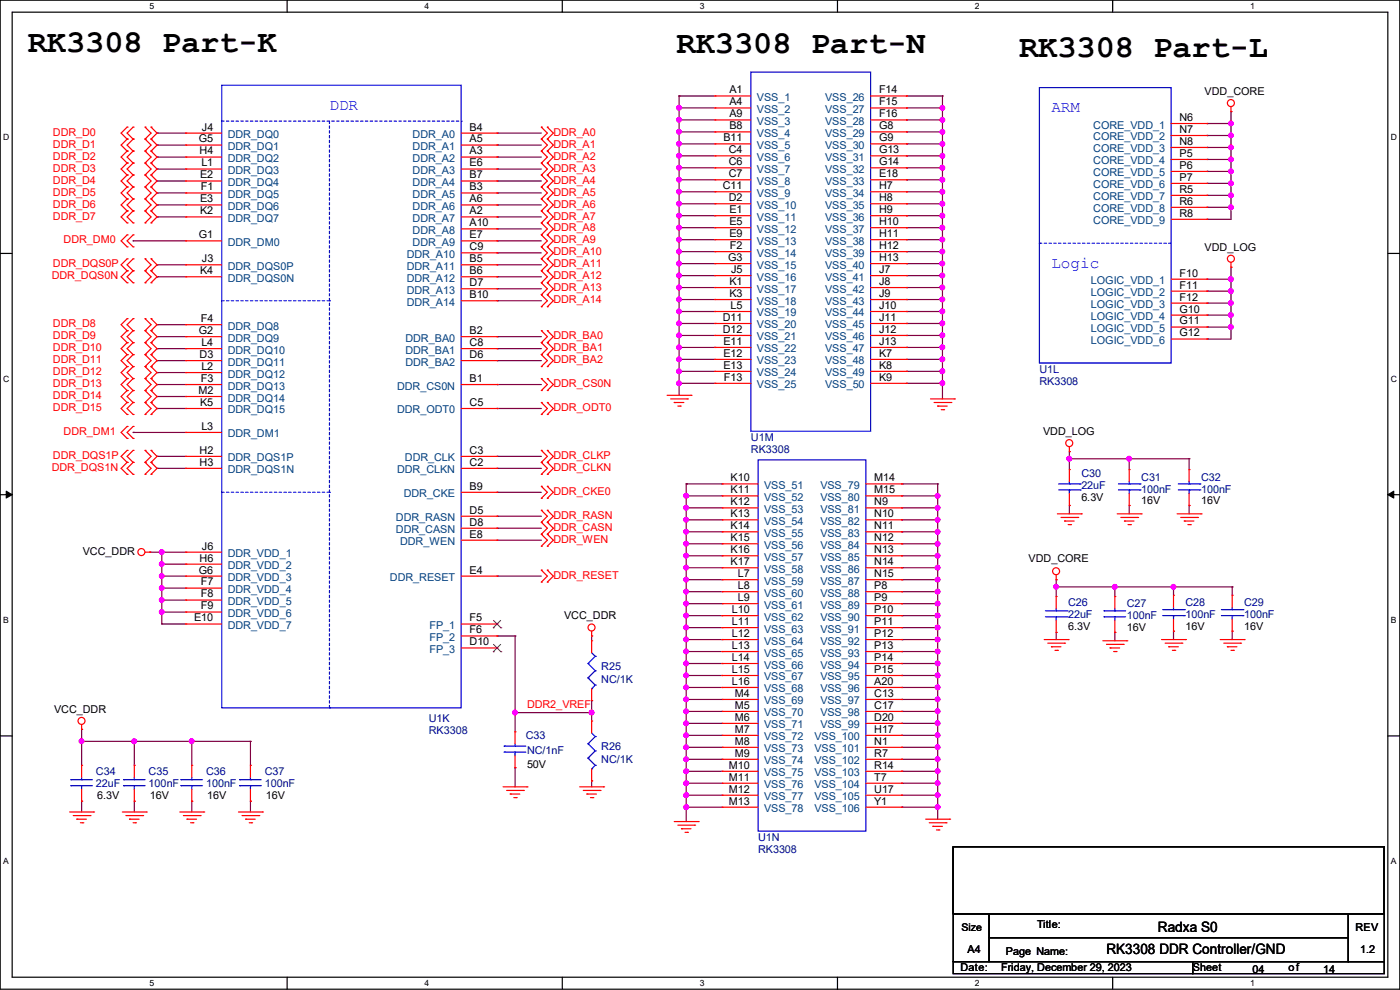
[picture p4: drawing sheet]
<svg xmlns="http://www.w3.org/2000/svg" width="297mm" height="210mm" viewBox="0 0 297 210" stroke-linecap="round" stroke-linejoin="round" font-family="sans-serif">
<defs><g id="words">
<g font-size="6.8">
<text x="5.9" y="11">RK3308 Part-K</text>
<text x="143.6" y="11.3">RK3308 Part-N</text>
<text x="216.2" y="12">RK3308 Part-L</text>
</g>
<g font-size="3.4" fill="#00f">
<text x="69.9" y="23.3">DDR</text>
<text x="223.1" y="23.8">ARM</text>
<text x="223.1" y="56.8">Logic</text>
</g>
<g font-size="3">
<text x="245.7" y="197.6">Radxa S0</text>
<text x="234.7" y="202.4">RK3308 DDR Controller/GND</text>
</g>
<g font-size="2.3">
<text x="154.7" y="19.8">A1</text>
<text x="154.7" y="22.4">A4</text>
<text x="186.5" y="19.8">F14</text>
<text x="186.5" y="22.4">F15</text>
<text x="255.6" y="20.2">VDD_CORE</text>
<text x="42.8" y="27.7">J4</text>
<text x="99.6" y="27.7">B4</text>
<text x="153.5" y="30">B11</text>
<text x="154.7" y="24.9">A9</text>
<text x="154.7" y="27.4">B8</text>
<text x="186.5" y="24.9">F16</text>
<text x="186.5" y="27.4">G8</text>
<text x="186.5" y="30">G9</text>
<text x="250.2" y="25.7">N6</text>
<text x="250.2" y="28.2">N7</text>
<text x="42.2" y="30.2">G5</text>
<text x="42.3" y="32.8">H4</text>
<text x="42.7" y="35.3">L1</text>
<text x="99.6" y="30.2">A5</text>
<text x="99.6" y="32.8">A3</text>
<text x="99.6" y="35.3">E6</text>
<text x="154.6" y="32.5">C4</text>
<text x="154.6" y="35.1">C6</text>
<text x="186.5" y="32.5">G13</text>
<text x="186.5" y="35.1">G14</text>
<text x="250.2" y="30.7">N8</text>
<text x="250.2" y="33.3">P5</text>
<text x="250.2" y="35.8">P6</text>
<text x="42.5" y="37.8">E2</text>
<text x="42.6" y="40.4">F1</text>
<text x="99.6" y="37.8">B7</text>
<text x="99.6" y="40.4">B3</text>
<text x="153.3" y="40.1">C11</text>
<text x="154.6" y="37.6">C7</text>
<text x="186.5" y="37.6">E18</text>
<text x="186.5" y="40.1">H7</text>
<text x="250.2" y="38.4">P7</text>
<text x="250.2" y="40.9">R5</text>
<text x="42.5" y="42.9">E3</text>
<text x="42.5" y="45.5">K2</text>
<text x="99.6" y="42.9">A6</text>
<text x="99.6" y="45.5">A2</text>
<text x="154.6" y="42.7">D2</text>
<text x="154.7" y="45.2">E1</text>
<text x="154.7" y="47.8">E5</text>
<text x="186.5" y="42.7">H8</text>
<text x="186.5" y="45.2">H9</text>
<text x="186.5" y="47.8">H10</text>
<text x="250.2" y="43.4">R6</text>
<text x="250.2" y="46">R8</text>
<text x="42.2" y="50.5">G1</text>
<text x="99.6" y="48">A10</text>
<text x="99.6" y="50.5">E7</text>
<text x="99.6" y="53.1">C9</text>
<text x="154.7" y="50.3">E9</text>
<text x="154.9" y="52.8">F2</text>
<text x="186.5" y="50.3">H11</text>
<text x="186.5" y="52.8">H12</text>
<text x="255.6" y="53.2">VDD_LOG</text>
<text x="42.5" y="58.2">K4</text>
<text x="42.8" y="55.6">J3</text>
<text x="99.6" y="55.6">B5</text>
<text x="99.6" y="58.2">B6</text>
<text x="154.5" y="55.4">G3</text>
<text x="155.1" y="57.9">J5</text>
<text x="186.5" y="55.4">H13</text>
<text x="186.5" y="57.9">J7</text>
<text x="250.2" y="58.7">F10</text>
<text x="99.6" y="60.7">D7</text>
<text x="99.6" y="63.2">B10</text>
<text x="154.7" y="60.5">K1</text>
<text x="154.7" y="63">K3</text>
<text x="155" y="65.5">L5</text>
<text x="186.5" y="60.5">J8</text>
<text x="186.5" y="63">J9</text>
<text x="186.5" y="65.5">J10</text>
<text x="250.2" y="61.2">F11</text>
<text x="250.2" y="63.8">F12</text>
<text x="42.2" y="70.9">G2</text>
<text x="42.6" y="68.3">F4</text>
<text x="99.6" y="70.9">B2</text>
<text x="153.3" y="68.1">D11</text>
<text x="153.3" y="70.6">D12</text>
<text x="186.5" y="68.1">J11</text>
<text x="186.5" y="70.6">J12</text>
<text x="250.2" y="66.3">G10</text>
<text x="250.2" y="68.8">G11</text>
<text x="250.2" y="71.4">G12</text>
<text x="42.3" y="75.9">D3</text>
<text x="42.7" y="73.4">L4</text>
<text x="99.6" y="73.4">C8</text>
<text x="99.6" y="75.9">D6</text>
<text x="153.5" y="73.2">E11</text>
<text x="153.5" y="75.7">E12</text>
<text x="186.5" y="73.2">J13</text>
<text x="186.5" y="75.7">K7</text>
<text x="42.1" y="83.6">M2</text>
<text x="42.6" y="81">F3</text>
<text x="42.7" y="78.5">L2</text>
<text x="99.6" y="81">B1</text>
<text x="153.5" y="78.2">E13</text>
<text x="153.6" y="80.8">F13</text>
<text x="186.5" y="78.2">K8</text>
<text x="186.5" y="80.8">K9</text>
<text x="42.5" y="86.1">K5</text>
<text x="99.6" y="86.1">C5</text>
<text x="42.7" y="91.2">L3</text>
<text x="221.3" y="92.3">VDD_LOG</text>
<text x="42.3" y="96.3">H2</text>
<text x="42.3" y="98.8">H3</text>
<text x="99.6" y="96.3">C3</text>
<text x="99.6" y="98.8">C2</text>
<text x="99.6" y="103.9">B9</text>
<text x="155" y="102.1">K10</text>
<text x="155" y="104.6">K11</text>
<text x="155" y="107.2">K12</text>
<text x="185.5" y="107.2">N9</text>
<text x="185.5" y="102.1">M14</text>
<text x="185.5" y="104.6">M15</text>
<text x="229.4" y="106.3">6.3V</text>
<text x="242.1" y="107">16V</text>
<text x="254.8" y="107">16V</text>
<text x="99.6" y="109">D5</text>
<text x="99.6" y="111.5">D8</text>
<text x="155" y="109.7">K13</text>
<text x="155" y="112.3">K14</text>
<text x="185.5" y="112.3">N11</text>
<text x="185.5" y="109.7">N10</text>
<text x="17.6" y="117.7">VCC_DDR</text>
<text x="42.3" y="119.1">H6</text>
<text x="42.8" y="116.6">J6</text>
<text x="99.6" y="114">E8</text>
<text x="155" y="114.8">K15</text>
<text x="155" y="117.3">K16</text>
<text x="155" y="119.9">K17</text>
<text x="185.5" y="119.9">N14</text>
<text x="185.5" y="117.3">N13</text>
<text x="185.5" y="114.8">N12</text>
<text x="218.2" y="119.2">VDD_CORE</text>
<text x="42.2" y="121.7">G6</text>
<text x="42.6" y="124.2">F7</text>
<text x="99.6" y="121.7">E4</text>
<text x="156.5" y="122.4">L7</text>
<text x="156.5" y="125">L8</text>
<text x="185.5" y="125">P8</text>
<text x="185.5" y="122.4">N15</text>
<text x="41.2" y="131.8">E10</text>
<text x="42.6" y="126.7">F8</text>
<text x="42.6" y="129.3">F9</text>
<text x="99.6" y="131.8">F5</text>
<text x="119.7" y="131.4">VCC_DDR</text>
<text x="155.2" y="130">L10</text>
<text x="156.5" y="127.5">L9</text>
<text x="185.5" y="130">P10</text>
<text x="185.5" y="127.5">P9</text>
<text x="99.6" y="134.4">F6</text>
<text x="99.6" y="136.9">D10</text>
<text x="155.2" y="132.6">L11</text>
<text x="155.2" y="135.1">L12</text>
<text x="155.2" y="137.7">L13</text>
<text x="185.5" y="137.7">P13</text>
<text x="185.5" y="135.1">P12</text>
<text x="185.5" y="132.6">P11</text>
<text x="226.6" y="133.7">6.3V</text>
<text x="239.1" y="133.9">16V</text>
<text x="251.5" y="133.7">16V</text>
<text x="264" y="133.7">16V</text>
<text x="155.2" y="140.2">L14</text>
<text x="155.2" y="142.7">L15</text>
<text x="185.5" y="142.7">P15</text>
<text x="185.5" y="140.2">P14</text>
<text x="155.2" y="145.3">L16</text>
<text x="155.9" y="147.8">M4</text>
<text x="185.5" y="147.8">C13</text>
<text x="185.5" y="145.3">A20</text>
<text x="11.5" y="151.2">VCC_DDR</text>
<text x="155.9" y="150.4">M5</text>
<text x="155.9" y="152.9">M6</text>
<text x="155.9" y="155.4">M7</text>
<text x="185.5" y="155.4">H17</text>
<text x="185.5" y="152.9">D20</text>
<text x="185.5" y="150.4">C17</text>
<text x="155.9" y="158">M8</text>
<text x="155.9" y="160.5">M9</text>
<text x="185.5" y="160.5">R7</text>
<text x="185.5" y="158">N1</text>
<text x="111.8" y="162.9">50V</text>
<text x="154.6" y="163.1">M10</text>
<text x="154.6" y="165.6">M11</text>
<text x="185.5" y="163.1">R14</text>
<text x="185.5" y="165.6">T7</text>
<text x="20.6" y="169.5">6.3V</text>
<text x="31.8" y="169.5">16V</text>
<text x="44" y="169.5">16V</text>
<text x="56.4" y="169.5">16V</text>
<text x="154.6" y="168.1">M12</text>
<text x="154.6" y="170.7">M13</text>
<text x="185.5" y="168.1">U17</text>
<text x="185.5" y="170.7">Y1</text>
<text x="220" y="196.9">Title:</text>
<text x="287.6" y="197.4">REV</text>
<text x="205.3" y="202.3">A4</text>
<text x="213.4" y="202.5">Page Name:</text>
<text x="288.6" y="202.3">1.2</text>
<text x="203.8" y="206.1">Date:</text>
<text x="212.4" y="206.1">Friday, December 29, 2023</text>
<text x="253" y="206.1">Sheet</text>
<text x="265.7" y="206.3">04</text>
<text x="273.3" y="206.1">of</text>
<text x="280.7" y="206.3">14</text>
</g>
<g font-size="2.3" fill="#004080">
<text x="160.6" y="21.4">VSS_1</text>
<text x="160.6" y="24">VSS_2</text>
<text x="175.1" y="21.4">VSS_26</text>
<text x="175.1" y="24">VSS_27</text>
<text x="48.3" y="29.3">DDR_DQ0</text>
<text x="87.5" y="29.3">DDR_A0</text>
<text x="160.6" y="26.5">VSS_3</text>
<text x="160.6" y="29">VSS_4</text>
<text x="175.1" y="26.5">VSS_28</text>
<text x="175.1" y="29">VSS_29</text>
<text x="231.9" y="27.3">CORE_VDD_1</text>
<text x="231.9" y="29.8">CORE_VDD_2</text>
<text x="48.3" y="31.8">DDR_DQ1</text>
<text x="48.3" y="34.4">DDR_DQ2</text>
<text x="87.5" y="31.8">DDR_A1</text>
<text x="87.5" y="34.4">DDR_A2</text>
<text x="160.6" y="31.6">VSS_5</text>
<text x="160.6" y="34.1">VSS_6</text>
<text x="175.1" y="31.6">VSS_30</text>
<text x="175.1" y="34.1">VSS_31</text>
<text x="231.9" y="32.3">CORE_VDD_3</text>
<text x="231.9" y="34.9">CORE_VDD_4</text>
<text x="48.3" y="36.9">DDR_DQ3</text>
<text x="48.3" y="39.5">DDR_DQ4</text>
<text x="48.3" y="42">DDR_DQ5</text>
<text x="87.5" y="36.9">DDR_A3</text>
<text x="87.5" y="39.5">DDR_A4</text>
<text x="87.5" y="42">DDR_A5</text>
<text x="160.6" y="36.7">VSS_7</text>
<text x="160.6" y="39.2">VSS_8</text>
<text x="160.6" y="41.7">VSS_9</text>
<text x="175.1" y="36.7">VSS_32</text>
<text x="175.1" y="39.2">VSS_33</text>
<text x="175.1" y="41.7">VSS_34</text>
<text x="231.9" y="37.4">CORE_VDD_5</text>
<text x="231.9" y="40">CORE_VDD_6</text>
<text x="48.3" y="44.5">DDR_DQ6</text>
<text x="48.3" y="47.1">DDR_DQ7</text>
<text x="87.5" y="44.5">DDR_A6</text>
<text x="87.5" y="47.1">DDR_A7</text>
<text x="160.6" y="44.3">VSS_10</text>
<text x="160.6" y="46.8">VSS_11</text>
<text x="175.1" y="44.3">VSS_35</text>
<text x="175.1" y="46.8">VSS_36</text>
<text x="231.9" y="42.5">CORE_VDD_7</text>
<text x="231.9" y="45">CORE_VDD_8</text>
<text x="231.9" y="47.6">CORE_VDD_9</text>
<text x="48.3" y="52.2">DDR_DM0</text>
<text x="87.5" y="49.6">DDR_A8</text>
<text x="87.5" y="52.2">DDR_A9</text>
<text x="160.6" y="49.4">VSS_12</text>
<text x="160.6" y="51.9">VSS_13</text>
<text x="175.1" y="49.4">VSS_37</text>
<text x="175.1" y="51.9">VSS_38</text>
<text x="48.3" y="57.2">DDR_DQS0P</text>
<text x="48.3" y="59.8">DDR_DQS0N</text>
<text x="86.3" y="54.7">DDR_A10</text>
<text x="86.3" y="57.2">DDR_A11</text>
<text x="86.3" y="59.8">DDR_A12</text>
<text x="160.6" y="54.4">VSS_14</text>
<text x="160.6" y="57">VSS_15</text>
<text x="160.6" y="59.5">VSS_16</text>
<text x="175.1" y="54.4">VSS_39</text>
<text x="175.1" y="57">VSS_40</text>
<text x="175.1" y="59.5">VSS_41</text>
<text x="86.3" y="62.3">DDR_A13</text>
<text x="86.3" y="64.9">DDR_A14</text>
<text x="160.6" y="62.1">VSS_17</text>
<text x="160.6" y="64.6">VSS_18</text>
<text x="175.1" y="62.1">VSS_42</text>
<text x="175.1" y="64.6">VSS_43</text>
<text x="231.4" y="60.3">LOGIC_VDD_1</text>
<text x="231.4" y="62.8">LOGIC_VDD_2</text>
<text x="231.4" y="65.4">LOGIC_VDD_3</text>
<text x="48.3" y="69.9">DDR_DQ8</text>
<text x="160.6" y="67.1">VSS_19</text>
<text x="160.6" y="69.7">VSS_20</text>
<text x="175.1" y="67.1">VSS_44</text>
<text x="175.1" y="69.7">VSS_45</text>
<text x="231.4" y="67.9">LOGIC_VDD_4</text>
<text x="231.4" y="70.4">LOGIC_VDD_5</text>
<text x="48.3" y="72.5">DDR_DQ9</text>
<text x="48.3" y="75">DDR_DQ10</text>
<text x="48.3" y="77.6">DDR_DQ11</text>
<text x="86" y="72.5">DDR_BA0</text>
<text x="86" y="75">DDR_BA1</text>
<text x="86" y="77.6">DDR_BA2</text>
<text x="160.6" y="72.2">VSS_21</text>
<text x="160.6" y="74.8">VSS_22</text>
<text x="160.6" y="77.3">VSS_23</text>
<text x="175.1" y="72.2">VSS_46</text>
<text x="175.1" y="74.8">VSS_47</text>
<text x="175.1" y="77.3">VSS_48</text>
<text x="231.4" y="73">LOGIC_VDD_6</text>
<text x="48.3" y="80.1">DDR_DQ12</text>
<text x="48.3" y="82.6">DDR_DQ13</text>
<text x="84.2" y="82.6">DDR_CS0N</text>
<text x="160.6" y="79.8">VSS_24</text>
<text x="160.6" y="82.4">VSS_25</text>
<text x="175.1" y="79.8">VSS_49</text>
<text x="175.1" y="82.4">VSS_50</text>
<text x="48.3" y="85.2">DDR_DQ14</text>
<text x="48.3" y="87.7">DDR_DQ15</text>
<text x="84.2" y="87.7">DDR_ODT0</text>
<text x="48.3" y="92.8">DDR_DM1</text>
<text x="48.3" y="97.9">DDR_DQS1P</text>
<text x="48.3" y="100.4">DDR_DQS1N</text>
<text x="84.2" y="100.4">DDR_CLKN</text>
<text x="85.9" y="97.9">DDR_CLK</text>
<text x="85.6" y="105.5">DDR_CKE</text>
<text x="162.1" y="103.7">VSS_51</text>
<text x="162.1" y="106.3">VSS_52</text>
<text x="174" y="103.7">VSS_79</text>
<text x="174" y="106.3">VSS_80</text>
<text x="84" y="110.6">DDR_RASN</text>
<text x="84" y="113.1">DDR_CASN</text>
<text x="162.1" y="108.8">VSS_53</text>
<text x="162.1" y="111.3">VSS_54</text>
<text x="162.1" y="113.9">VSS_55</text>
<text x="174" y="113.9">VSS_83</text>
<text x="174" y="111.3">VSS_82</text>
<text x="174" y="108.8">VSS_81</text>
<text x="48.3" y="118.2">DDR_VDD_1</text>
<text x="84.9" y="115.7">DDR_WEN</text>
<text x="162.1" y="116.4">VSS_56</text>
<text x="162.1" y="119">VSS_57</text>
<text x="174" y="119">VSS_85</text>
<text x="174" y="116.4">VSS_84</text>
<text x="48.3" y="120.7">DDR_VDD_2</text>
<text x="48.3" y="123.3">DDR_VDD_3</text>
<text x="48.3" y="125.8">DDR_VDD_4</text>
<text x="82.7" y="123.3">DDR_RESET</text>
<text x="162.1" y="121.5">VSS_58</text>
<text x="162.1" y="124">VSS_59</text>
<text x="174" y="124">VSS_87</text>
<text x="174" y="121.5">VSS_86</text>
<text x="48.3" y="128.4">DDR_VDD_5</text>
<text x="48.3" y="130.9">DDR_VDD_6</text>
<text x="162.1" y="126.6">VSS_60</text>
<text x="162.1" y="129.1">VSS_61</text>
<text x="162.1" y="131.7">VSS_62</text>
<text x="174" y="131.7">VSS_90</text>
<text x="174" y="129.1">VSS_89</text>
<text x="174" y="126.6">VSS_88</text>
<text x="48.3" y="133.4">DDR_VDD_7</text>
<text x="91.1" y="133.4">FP_1</text>
<text x="91.1" y="136">FP_2</text>
<text x="162.1" y="134.2">VSS_63</text>
<text x="162.1" y="136.7">VSS_64</text>
<text x="174" y="136.7">VSS_92</text>
<text x="174" y="134.2">VSS_91</text>
<text x="91.1" y="138.5">FP_3</text>
<text x="162.1" y="139.3">VSS_65</text>
<text x="162.1" y="141.8">VSS_66</text>
<text x="174" y="141.8">VSS_94</text>
<text x="174" y="139.3">VSS_93</text>
<text x="162.1" y="144.4">VSS_67</text>
<text x="162.1" y="146.9">VSS_68</text>
<text x="162.1" y="149.4">VSS_69</text>
<text x="174" y="149.4">VSS_97</text>
<text x="174" y="146.9">VSS_96</text>
<text x="174" y="144.4">VSS_95</text>
<text x="162.1" y="152">VSS_70</text>
<text x="162.1" y="154.5">VSS_71</text>
<text x="174" y="154.5">VSS_99</text>
<text x="174" y="152">VSS_98</text>
<text x="162.1" y="157.1">VSS_72</text>
<text x="162.1" y="159.6">VSS_73</text>
<text x="172.8" y="159.6">VSS_101</text>
<text x="172.8" y="157.1">VSS_100</text>
<text x="162.1" y="162.1">VSS_74</text>
<text x="162.1" y="164.7">VSS_75</text>
<text x="162.1" y="167.2">VSS_76</text>
<text x="172.8" y="164.7">VSS_103</text>
<text x="172.8" y="162.1">VSS_102</text>
<text x="172.8" y="167.2">VSS_104</text>
<text x="162.1" y="169.8">VSS_77</text>
<text x="162.1" y="172.3">VSS_78</text>
<text x="172.8" y="169.8">VSS_105</text>
<text x="172.8" y="172.3">VSS_106</text>
</g>
<g font-size="2.3" fill="#f00">
<text x="11.2" y="28.8">DDR_D0</text>
<text x="117.4" y="28.8">DDR_A0</text>
<text x="11.2" y="31.3">DDR_D1</text>
<text x="11.2" y="33.9">DDR_D2</text>
<text x="117.4" y="33.9">DDR_A2</text>
<text x="117.4" y="31.3">DDR_A1</text>
<text x="11.2" y="36.4">DDR_D3</text>
<text x="11.2" y="38.9">DDR_D4</text>
<text x="11.2" y="41.5">DDR_D5</text>
<text x="117.4" y="36.4">DDR_A3</text>
<text x="117.4" y="41.5">DDR_A5</text>
<text x="117.4" y="38.9">DDR_A4</text>
<text x="11.2" y="44">DDR_D6</text>
<text x="11.2" y="46.6">DDR_D7</text>
<text x="117.4" y="44">DDR_A6</text>
<text x="117.4" y="46.6">DDR_A7</text>
<text x="13.5" y="51.6">DDR_DM0</text>
<text x="117.4" y="51.6">DDR_A9</text>
<text x="117.4" y="49.1">DDR_A8</text>
<text x="11" y="59.3">DDR_DQS0N</text>
<text x="11.2" y="56.7">DDR_DQS0P</text>
<text x="117.4" y="54.2">DDR_A10</text>
<text x="117.4" y="56.7">DDR_A11</text>
<text x="117.4" y="59.3">DDR_A12</text>
<text x="117.4" y="64.3">DDR_A14</text>
<text x="117.4" y="61.8">DDR_A13</text>
<text x="11.2" y="69.4">DDR_D8</text>
<text x="11.2" y="72">DDR_D9</text>
<text x="117.4" y="72">DDR_BA0</text>
<text x="11.2" y="74.5">DDR_D10</text>
<text x="11.2" y="77">DDR_D11</text>
<text x="117.4" y="74.5">DDR_BA1</text>
<text x="117.4" y="77">DDR_BA2</text>
<text x="11.2" y="79.6">DDR_D12</text>
<text x="11.2" y="82.1">DDR_D13</text>
<text x="117.4" y="82.1">DDR_CS0N</text>
<text x="11.2" y="84.7">DDR_D14</text>
<text x="11.2" y="87.2">DDR_D15</text>
<text x="117.4" y="87.2">DDR_ODT0</text>
<text x="13.5" y="92.3">DDR_DM1</text>
<text x="11" y="99.9">DDR_DQS1N</text>
<text x="11.2" y="97.4">DDR_DQS1P</text>
<text x="117.4" y="99.9">DDR_CLKN</text>
<text x="117.4" y="97.4">DDR_CLKP</text>
<text x="117.4" y="105">DDR_CKE0</text>
<text x="117.4" y="110.1">DDR_RASN</text>
<text x="117.4" y="112.6">DDR_CASN</text>
<text x="117.4" y="115.1">DDR_WEN</text>
<text x="117.4" y="122.8">DDR_RESET</text>
<text x="111.8" y="150.2">DDR2_VREF</text>
</g>
<g font-size="2.3" fill="#000080">
<text x="220.5" y="79.1">U1L</text>
<text x="220.5" y="81.6">RK3308</text>
<text x="159.3" y="93.6">U1M</text>
<text x="159.3" y="96.1">RK3308</text>
<text x="229.4" y="101.2">C30</text>
<text x="242.1" y="101.9">C31</text>
<text x="254.8" y="101.9">C32</text>
<text x="229.4" y="103.7">22uF</text>
<text x="242.1" y="104.5">100nF</text>
<text x="254.8" y="104.5">100nF</text>
<text x="226.6" y="128.6">C26</text>
<text x="226.6" y="131.1">22uF</text>
<text x="239.1" y="128.9">C27</text>
<text x="239.1" y="131.4">100nF</text>
<text x="251.5" y="128.6">C28</text>
<text x="251.5" y="131.1">100nF</text>
<text x="264" y="128.6">C29</text>
<text x="264" y="131.1">100nF</text>
<text x="127.6" y="142.1">R25</text>
<text x="127.6" y="144.9">NC/1K</text>
<text x="91" y="153.2">U1K</text>
<text x="91" y="155.8">RK3308</text>
<text x="111.5" y="156.8">C33</text>
<text x="111.8" y="159.8">NC/1nF</text>
<text x="127.6" y="159.1">R26</text>
<text x="127.6" y="161.9">NC/1K</text>
<text x="20.4" y="164.4">C34</text>
<text x="20.4" y="167">22uF</text>
<text x="31.5" y="164.4">C35</text>
<text x="31.5" y="167">100nF</text>
<text x="43.7" y="164.4">C36</text>
<text x="43.7" y="167">100nF</text>
<text x="56.2" y="164.4">C37</text>
<text x="56.2" y="167">100nF</text>
<text x="160.8" y="178.4">U1N</text>
<text x="160.8" y="180.9">RK3308</text>
</g>
<text font-size="2.2" x="204" y="197.4">Size</text>
<g font-size="1.8">
<text x="31.7" y="1.9">5</text>
<text x="90.1" y="1.9">4</text>
<text x="148.5" y="1.9">3</text>
<text x="206.8" y="1.9">2</text>
<text x="265.2" y="1.9">1</text>
<text x=".7" y="29.8">D</text>
<text x="295.1" y="29.8">D</text>
<text x=".7" y="80.9">C</text>
<text x="295.1" y="80.9">C</text>
<text x=".7" y="132.1">B</text>
<text x="295.1" y="132.1">B</text>
<text x=".7" y="183.3">A</text>
<text x="295.1" y="183.3">A</text>
<text x="31.7" y="209.2">5</text>
<text x="90.1" y="209.2">4</text>
<text x="148.5" y="209.2">3</text>
<text x="206.8" y="209.2">2</text>
<text x="265.2" y="209.2">1</text>
</g>
</g></defs>
<path d="M0 0h297v209.8h-297zM2.6 2.6h291.8v204.7h-291.8z" fill="none" stroke="#000" stroke-width=".25"/>
<g fill="#fff">
<path d="M31.7 .3h1v2h-1z"/>
<path d="M31.7 207.6h1v1.9h-1z"/>
</g>
<path d="M60.9 0v2.6M60.9 207.3v2.5" fill="none" stroke="#000" stroke-width=".25"/>
<g fill="#fff">
<path d="M90.1 .3h1v2h-1z"/>
<path d="M90.1 207.6h1v1.9h-1z"/>
</g>
<path d="M119.3 0v2.6M119.3 207.3v2.5" fill="none" stroke="#000" stroke-width=".25"/>
<g fill="#fff">
<path d="M148.5 .3h.9v2h-.9z"/>
<path d="M148.5 207.6h.9v1.9h-.9z"/>
</g>
<path d="M177.7 0v2.6M177.7 207.3v2.5" fill="none" stroke="#000" stroke-width=".25"/>
<g fill="#fff">
<path d="M206.8 .3h1v2h-1z"/>
<path d="M206.8 207.6h1v1.9h-1z"/>
</g>
<path d="M236.1 0v2.6M236.1 207.3v2.5" fill="none" stroke="#000" stroke-width=".25"/>
<g fill="#fff">
<path d="M265.2 .3h1v2h-1z"/>
<path d="M265.2 207.6h1v1.9h-1z"/>
<path d="M.7 28.2h1.2v1.9h-1.2z"/>
<path d="M295.1 28.2h1.2v1.9h-1.2z"/>
<path d="M.7 79.3h1.2v2h-1.2z"/>
<path d="M295.1 79.3h1.2v2h-1.2z"/>
</g>
<path d="M0 53.8h2.6M294.4 53.8h2.6" fill="none" stroke="#000" stroke-width=".25"/>
<g fill="#fff">
<path d="M.7 130.5h1.2v2h-1.2z"/>
<path d="M295.1 130.5h1.1v2h-1.1z"/>
</g>
<path d="M0 104.9h2.6M294.4 104.9h2.6" fill="none" stroke="#000" stroke-width=".25"/>
<path d="M1.3 104.2l1.3 .7-1.3 .8zM294.4 104.9l1.3-.7v1.5z" fill="#000" stroke="#000" stroke-width=".21"/>
<g fill="#fff">
<path d="M.7 181.7h1.2v2h-1.2z"/>
<path d="M295.1 181.7h1.1v2h-1.1z"/>
</g>
<path d="M0 156.1h2.6M294.4 156.1h2.6M202.2 179.6h91.5v14.2h-91.5zM202.2 193.8h7.6v10.2h-7.6zM209.8 193.8h76.2v5.1h-76.2zM209.8 198.9h76.2v5.1h-76.2zM286 193.8h7.7v10.2h-7.7zM202.2 204h50.8v2.5h-50.8zM253 204h40.7v2.5h-40.7z" fill="none" stroke="#000" stroke-width=".25"/>
<g fill="none" stroke="#800040" stroke-width=".25">
<path d="M33.3 28.2h.1M33.3 30.8h.1M33.3 33.3h.1M33.3 35.9h.1M33.3 38.4h.1M33.3 28.2h6.1M33.3 30.8h6.1M33.3 33.3h6.1M33.3 35.9h6.1M33.3 38.4h6.1M105.5 35.9h.1M105.5 38.4h.1"/>
<path d="M105.5 28.2h.1M105.5 33.3h.1M105.5 30.8h.1M105.5 28.2h9.4M105.5 30.8h9.4M105.5 33.3h9.4M105.5 35.9h9.4M105.5 38.4h9.4M144.1 20.4h.1M144.1 22.9h.1M144.1 25.4h.1M144.1 28h.1"/>
<path d="M144.1 30.5h.1M144.1 33.1h.1M144.1 35.6h.1M144.1 38.1h.1M144.1 20.4v63.5M144.1 20.4h7.6M144.1 22.9h7.6M144.1 25.4h7.6M144.1 28h7.6M144.1 30.5h7.6M144.1 33.1h7.6M144.1 35.6h7.6"/>
<path d="M144.1 38.1h7.6M192.3 20.4h.1M192.3 22.9h.1M192.3 25.4h.1M192.3 28h.1M192.3 30.5h.1M192.3 33.1h.1M192.3 35.6h.1M192.3 38.1h.1M192.3 20.4h7.6M192.3 22.9h7.6M192.3 25.4h7.6"/>
<path d="M192.3 28h7.6M192.3 30.5h7.6M192.3 33.1h7.6M192.3 35.6h7.6M192.3 38.1h7.6M199.9 20.4h.1M199.9 22.9h.1M199.9 25.4h.1M199.9 28h.1M199.9 30.5h.1M199.9 33.1h.1M199.9 35.6h.1"/>
<path d="M199.9 38.1h.1M199.9 20.4v64.2M256.1 26.2h.1M256.1 28.7h.1M256.1 31.3h.1M256.1 33.8h.1M256.1 36.4h.1M256.1 38.9h.1M256.1 26.2h5.1M256.1 28.7h5.1M256.1 31.3h5.1M256.1 33.8h5.1"/>
<path d="M256.1 36.4h5.1M256.1 38.9h5.1M261.2 23.7h.1M261.2 26.2h.1M261.2 28.7h.1M261.2 31.3h.1M261.2 33.8h.1M261.2 36.4h.1M261.2 38.9h.1M261.2 23.7v22.8h-5.1M28.2 51.1h.1M28.2 51.1h11.2"/>
<path d="M33.3 40.9h.1M33.3 43.5h.1M33.3 46h.1M33.3 56.2h.1M33.3 58.7h.1M33.3 40.9h6.1M33.3 43.5h6.1M33.3 46h6.1M33.3 56.2h6.1M33.3 58.7h6.1M105.5 40.9h.1M105.5 48.6h.1"/>
<path d="M105.5 43.5h.1M105.5 56.2h.1M105.5 46h.1M105.5 51.1h.1M105.5 58.7h.1M105.5 53.6h.1M105.5 40.9h9.4M105.5 43.5h9.4M105.5 46h9.4M105.5 51.1h9.4M105.5 56.2h9.4M105.5 58.7h9.4"/>
<path d="M105.5 48.6h9.4M105.5 53.6h9.4M144.1 40.7h.1M144.1 43.2h.1M144.1 45.8h.1M144.1 48.3h.1M144.1 50.8h.1M144.1 53.4h.1M144.1 55.9h.1M144.1 58.5h.1M144.1 40.7h7.6M144.1 43.2h7.6"/>
<path d="M144.1 45.8h7.6M144.1 48.3h7.6M144.1 50.8h7.6M144.1 53.4h7.6M144.1 55.9h7.6M144.1 58.5h7.6M192.3 40.7h.1M192.3 43.2h.1M192.3 45.8h.1M192.3 48.3h.1M192.3 50.8h.1M192.3 53.4h.1"/>
<path d="M192.3 55.9h.1M192.3 58.5h.1M192.3 40.7h7.6M192.3 43.2h7.6M192.3 45.8h7.6M192.3 48.3h7.6M192.3 50.8h7.6M192.3 53.4h7.6M192.3 55.9h7.6M192.3 58.5h7.6M199.9 40.7h.1M199.9 43.2h.1"/>
<path d="M199.9 45.8h.1M199.9 48.3h.1M199.9 50.8h.1M199.9 53.4h.1M199.9 55.9h.1M199.9 58.5h.1M256.1 59.2h.1M256.1 41.4h.1M256.1 46.5h.1M256.1 44h.1M256.1 59.2h5.1M256.1 41.4h5.1"/>
<path d="M256.1 44h5.1M261.2 56.7h.1M261.2 59.2h.1M261.2 44h.1M261.2 41.4h.1M261.2 56.7v15.2h-5.1M33.3 68.9h.1M33.3 71.4h.1M33.3 74h.1M33.3 76.5h.1M33.3 79h.1M33.3 68.9h6.1"/>
<path d="M33.3 71.4h6.1M33.3 74h6.1M33.3 76.5h6.1M33.3 79h6.1M105.5 71.4h.1M105.5 74h.1M105.5 76.5h.1M105.5 63.8h.1M105.5 61.3h.1M105.5 71.4h9.4M105.5 74h9.4M105.5 76.5h9.4"/>
<path d="M105.5 63.8h9.4M105.5 61.3h9.4M144.1 61h.1M144.1 63.5h.1M144.1 66.1h.1M144.1 68.6h.1M144.1 71.2h.1M144.1 73.7h.1M144.1 76.2h.1M144.1 78.8h.1M144.1 61h7.6M144.1 63.5h7.6"/>
<path d="M144.1 66.1h7.6M144.1 68.6h7.6M144.1 71.2h7.6M144.1 73.7h7.6M144.1 76.2h7.6M144.1 78.8h7.6M192.3 61h.1M192.3 63.5h.1M192.3 66.1h.1M192.3 68.6h.1M192.3 71.2h.1M192.3 73.7h.1"/>
<path d="M192.3 76.2h.1M192.3 78.8h.1M192.3 61h7.6M192.3 63.5h7.6M192.3 66.1h7.6M192.3 68.6h7.6M192.3 71.2h7.6M192.3 73.7h7.6M192.3 76.2h7.6M192.3 78.8h7.6M199.9 61h.1M199.9 63.5h.1"/>
<path d="M199.9 66.1h.1M199.9 68.6h.1M199.9 71.2h.1M199.9 73.7h.1M199.9 76.2h.1M199.9 78.8h.1M256.1 61.8h.1M256.1 64.3h.1M256.1 66.8h.1M256.1 69.4h.1M256.1 71.9h.1M256.1 61.8h5.1"/>
<path d="M256.1 64.3h5.1M256.1 66.8h5.1M256.1 69.4h5.1M261.2 61.8h.1M261.2 64.3h.1M261.2 66.8h.1M261.2 69.4h.1M28.2 91.7h.1M28.2 91.7h11.2M33.3 81.6h.1M33.3 84.1h.1M33.3 86.7h.1"/>
<path d="M33.3 99.4h.1M33.3 96.8h.1M33.3 81.6h6.1M33.3 84.1h6.1M33.3 86.7h6.1M33.3 99.4h6.1M33.3 96.8h6.1M105.5 81.6h.1M105.5 86.7h.1M105.5 99.4h.1M105.5 96.8h.1M105.5 81.6h9.4"/>
<path d="M105.5 86.7h9.4M105.5 99.4h9.4M105.5 96.8h9.4M144.1 81.3h.1M144.1 81.3h7.6M192.3 81.3h.1M192.3 81.3h7.6M199.9 81.3h.1M226.9 97.3h.1M226.9 95.8h.1M226.9 97.3h25.4M226.9 95.8v3.8"/>
<path d="M239.6 97.3h.1M239.6 97.3v2.3M252.3 97.3h.1M252.3 97.3v2.3M31.8 117.1h.1M31.8 117.1h7.6M34.3 117.1h.1M34.3 119.7h.1M34.3 117.1v15.3M34.3 119.7h5.1M105.5 104.4h.1M105.5 109.5h.1"/>
<path d="M105.5 112.1h.1M105.5 114.6h.1M105.5 104.4h9.4M105.5 109.5h9.4M105.5 112.1h9.4M105.5 114.6h9.4M145.6 102.7h.1M145.6 105.2h.1M145.6 107.7h.1M145.6 110.3h.1M145.6 112.8h.1M145.6 115.4h.1"/>
<path d="M145.6 117.9h.1M145.6 102.7h7.6M145.6 105.2h7.6M145.6 107.7h7.6M145.6 110.3h7.6M145.6 112.8h7.6M145.6 115.4h7.6M145.6 117.9h7.6M145.6 102.7v71.6M191.3 102.7h.1M191.3 105.2h.1M191.3 107.7h.1"/>
<path d="M191.3 110.3h.1M191.3 112.8h.1M191.3 115.4h.1M191.3 117.9h.1M191.3 102.7h7.6M191.3 105.2h7.6M191.3 107.7h7.6M191.3 110.3h7.6M191.3 112.8h7.6M191.3 115.4h7.6M191.3 117.9h7.6M198.9 102.7h.1"/>
<path d="M198.9 105.2h.1M198.9 107.7h.1M198.9 110.3h.1M198.9 112.8h.1M198.9 115.4h.1M198.9 117.9h.1M198.9 102.7v71.1M226.9 107.2h.1M226.9 107.2v1.8M239.6 107.2h.1M239.6 107.2v1.8M252.3 107.2h.1"/>
<path d="M252.3 107.2v1.8M34.3 122.2h.1M34.3 124.8h.1M34.3 127.3h.1M34.3 129.8h.1M34.3 132.4h.1M34.3 122.2h5.1M34.3 124.8h5.1M34.3 127.3h5.1M34.3 129.8h5.1M34.3 132.4h5.1M105.5 122.2h.1"/>
<path d="M105.5 134.9h.1M105.5 122.2h9.4M105.5 134.9h3.8M109.3 134.9h.1M109.3 134.9v20.3M125.5 134.9h.1M125.5 134.9v1M145.6 120.4h.1M145.6 123h.1M145.6 125.5h.1M145.6 128.1h.1M145.6 130.6h.1"/>
<path d="M145.6 133.1h.1M145.6 135.7h.1M145.6 138.2h.1M145.6 120.4h7.6M145.6 123h7.6M145.6 125.5h7.6M145.6 128.1h7.6M145.6 130.6h7.6M145.6 133.1h7.6M145.6 135.7h7.6M145.6 138.2h7.6M191.3 120.4h.1"/>
<path d="M191.3 123h.1M191.3 125.5h.1M191.3 128.1h.1M191.3 130.6h.1M191.3 133.1h.1M191.3 135.7h.1M191.3 138.2h.1M191.3 120.4h7.6M191.3 123h7.6M191.3 125.5h7.6M191.3 128.1h7.6M191.3 130.6h7.6"/>
<path d="M191.3 133.1h7.6M191.3 135.7h7.6M191.3 138.2h7.6M198.9 120.4h.1M198.9 123h.1M198.9 125.5h.1M198.9 128.1h.1M198.9 130.6h.1M198.9 133.1h.1M198.9 135.7h.1M198.9 138.2h.1M224.1 134.2h.1"/>
<path d="M224.1 123h.1M224.1 124.5h.1M224.1 123v3.5M224.1 134.2v1.5M224.1 124.5h37.3M236.5 124.5h.1M236.5 134.2h.1M236.5 124.5v2M236.5 134.2v1.7M249 124.5h.1M249 133.9h.1M249 124.5v1.8"/>
<path d="M249 133.9v1.8M261.4 133.9h.1M261.4 124.5h.1M261.4 124.5v1.8M261.4 133.9v1.8M17.3 157.3h.1M17.3 154.7h.1M17.3 157.3h35.8M17.3 154.7v7.6M28.5 157.3h.1M28.5 157.3v5M40.7 157.3h.1"/>
<path d="M40.7 157.3v5M53.1 157.3h.1M53.1 157.3v5M109.3 151.2h.1M109.3 151.2h16.2M125.5 148.6h.1M125.5 151.2h.1M125.5 148.6v4.4M145.6 140.8h.1M145.6 143.3h.1M145.6 145.8h.1M145.6 148.4h.1"/>
<path d="M145.6 150.9h.1M145.6 153.5h.1M145.6 156h.1M145.6 158.5h.1M145.6 140.8h7.6M145.6 143.3h7.6M145.6 145.8h7.6M145.6 148.4h7.6M145.6 150.9h7.6M145.6 153.5h7.6M145.6 156h7.6M145.6 158.5h7.6"/>
<path d="M191.3 140.8h.1M191.3 143.3h.1M191.3 145.8h.1M191.3 148.4h.1M191.3 150.9h.1M191.3 153.5h.1M191.3 156h.1M191.3 158.5h.1M191.3 140.8h7.6M191.3 143.3h7.6M191.3 145.8h7.6M191.3 148.4h7.6"/>
<path d="M191.3 150.9h7.6M191.3 153.5h7.6M191.3 156h7.6M191.3 158.5h7.6M198.9 140.8h.1M198.9 143.3h.1M198.9 145.8h.1M198.9 148.4h.1M198.9 150.9h.1M198.9 153.5h.1M198.9 156h.1M198.9 158.5h.1"/>
<path d="M17.3 170h.1M17.3 170v2.3M28.5 170h.1M28.5 170v2.3M40.7 170h.1M40.7 170v2.3M53.1 170h.1M53.1 170v2.3M109.3 162.9h.1M109.3 162.9v4M125.5 165.7h.1M125.5 165.7v1.2"/>
<path d="M145.6 163.6h.1M145.6 166.2h.1M145.6 161.1h.1M145.6 168.7h.1M145.6 171.2h.1M145.6 168.7h7.6M145.6 171.2h7.6M145.6 161.1h7.6M145.6 163.6h7.6M145.6 166.2h7.6M191.3 168.7h.1M191.3 171.2h.1"/>
<path d="M191.3 161.1h.1M191.3 163.6h.1M191.3 166.2h.1M191.3 168.7h7.6M191.3 171.2h7.6M191.3 161.1h7.6M191.3 163.6h7.6M191.3 166.2h7.6M198.9 168.7h.1M198.9 171.2h.1M198.9 161.1h.1M198.9 163.6h.1"/>
<path d="M198.9 166.2h.1"/>
</g>
<g fill="#f0f" stroke="#f0f" stroke-width=".25">
<circle cx="40.7" cy="157.2" r=".49"/>
<circle cx="28.5" cy="157.2" r=".49"/>
<circle cx="17.3" cy="157.2" r=".49"/>
<circle cx="34.3" cy="117.1" r=".49"/>
<circle cx="34.3" cy="119.7" r=".49"/>
<circle cx="34.3" cy="122.2" r=".49"/>
<circle cx="34.3" cy="127.3" r=".49"/>
<circle cx="34.3" cy="124.7" r=".49"/>
<circle cx="34.3" cy="129.8" r=".49"/>
<circle cx="125.5" cy="151.2" r=".49"/>
<circle cx="109.2" cy="151.2" r=".49"/>
<circle cx="224" cy="124.5" r=".49"/>
<circle cx="248.9" cy="124.5" r=".49"/>
<circle cx="236.5" cy="124.5" r=".49"/>
<circle cx="261.1" cy="59.2" r=".49"/>
<circle cx="261.1" cy="61.7" r=".49"/>
<circle cx="261.1" cy="64.3" r=".49"/>
<circle cx="261.1" cy="69.4" r=".49"/>
<circle cx="261.1" cy="66.8" r=".49"/>
<circle cx="261.1" cy="26.2" r=".49"/>
<circle cx="261.1" cy="28.7" r=".49"/>
<circle cx="261.1" cy="31.3" r=".49"/>
<circle cx="261.1" cy="33.8" r=".49"/>
<circle cx="261.1" cy="36.3" r=".49"/>
<circle cx="261.1" cy="41.4" r=".49"/>
<circle cx="261.1" cy="38.9" r=".49"/>
<circle cx="261.1" cy="44" r=".49"/>
<circle cx="144" cy="22.9" r=".49"/>
<circle cx="144" cy="28" r=".49"/>
<circle cx="144" cy="25.4" r=".49"/>
<circle cx="144" cy="30.5" r=".49"/>
<circle cx="144" cy="33" r=".49"/>
<circle cx="144" cy="35.6" r=".49"/>
<circle cx="144" cy="40.7" r=".49"/>
<circle cx="144" cy="38.1" r=".49"/>
<circle cx="144" cy="43.2" r=".49"/>
<circle cx="144" cy="45.7" r=".49"/>
<circle cx="144" cy="48.3" r=".49"/>
<circle cx="144" cy="50.8" r=".49"/>
<circle cx="144" cy="53.4" r=".49"/>
<circle cx="144" cy="58.4" r=".49"/>
<circle cx="144" cy="55.9" r=".49"/>
<circle cx="144" cy="63.5" r=".49"/>
<circle cx="144" cy="61" r=".49"/>
<circle cx="144" cy="66.1" r=".49"/>
<circle cx="144" cy="68.6" r=".49"/>
<circle cx="144" cy="71.1" r=".49"/>
<circle cx="144" cy="73.7" r=".49"/>
<circle cx="144" cy="78.8" r=".49"/>
<circle cx="144" cy="76.2" r=".49"/>
<circle cx="144" cy="81.3" r=".49"/>
<circle cx="199.9" cy="22.9" r=".49"/>
<circle cx="199.9" cy="25.4" r=".49"/>
<circle cx="199.9" cy="28" r=".49"/>
<circle cx="199.9" cy="30.5" r=".49"/>
<circle cx="199.9" cy="33" r=".49"/>
<circle cx="199.9" cy="35.6" r=".49"/>
<circle cx="199.9" cy="40.7" r=".49"/>
<circle cx="199.9" cy="38.1" r=".49"/>
<circle cx="199.9" cy="45.7" r=".49"/>
<circle cx="199.9" cy="43.2" r=".49"/>
<circle cx="199.9" cy="48.3" r=".49"/>
<circle cx="199.9" cy="50.8" r=".49"/>
<circle cx="199.9" cy="53.4" r=".49"/>
<circle cx="199.9" cy="58.4" r=".49"/>
<circle cx="199.9" cy="55.9" r=".49"/>
<circle cx="199.9" cy="61" r=".49"/>
<circle cx="199.9" cy="63.5" r=".49"/>
<circle cx="199.9" cy="66.1" r=".49"/>
<circle cx="199.9" cy="68.6" r=".49"/>
<circle cx="199.9" cy="71.1" r=".49"/>
<circle cx="198.9" cy="171.2" r=".49"/>
<circle cx="198.9" cy="168.7" r=".49"/>
<circle cx="199.9" cy="73.7" r=".49"/>
<circle cx="199.9" cy="78.8" r=".49"/>
<circle cx="199.9" cy="76.2" r=".49"/>
<circle cx="199.9" cy="81.3" r=".49"/>
<circle cx="198.9" cy="105.2" r=".49"/>
<circle cx="198.9" cy="107.7" r=".49"/>
<circle cx="198.9" cy="110.3" r=".49"/>
<circle cx="198.9" cy="115.3" r=".49"/>
<circle cx="198.9" cy="112.8" r=".49"/>
<circle cx="198.9" cy="117.9" r=".49"/>
<circle cx="198.9" cy="120.4" r=".49"/>
<circle cx="198.9" cy="123" r=".49"/>
<circle cx="198.9" cy="128" r=".49"/>
<circle cx="198.9" cy="125.5" r=".49"/>
<circle cx="198.9" cy="133.1" r=".49"/>
<circle cx="198.9" cy="130.6" r=".49"/>
<circle cx="198.9" cy="138.2" r=".49"/>
<circle cx="198.9" cy="135.7" r=".49"/>
<circle cx="198.9" cy="143.3" r=".49"/>
<circle cx="198.9" cy="140.7" r=".49"/>
<circle cx="198.9" cy="145.8" r=".49"/>
<circle cx="198.9" cy="150.9" r=".49"/>
<circle cx="198.9" cy="148.4" r=".49"/>
<circle cx="198.9" cy="156" r=".49"/>
<circle cx="198.9" cy="153.4" r=".49"/>
<circle cx="198.9" cy="158.5" r=".49"/>
<circle cx="198.9" cy="161.1" r=".49"/>
<circle cx="198.9" cy="163.6" r=".49"/>
<circle cx="145.6" cy="166.1" r=".49"/>
<circle cx="145.6" cy="105.2" r=".49"/>
<circle cx="145.6" cy="107.7" r=".49"/>
<circle cx="145.6" cy="110.3" r=".49"/>
<circle cx="145.6" cy="115.3" r=".49"/>
<circle cx="145.6" cy="112.8" r=".49"/>
<circle cx="145.6" cy="120.4" r=".49"/>
<circle cx="145.6" cy="117.9" r=".49"/>
<circle cx="145.6" cy="123" r=".49"/>
<circle cx="145.6" cy="128" r=".49"/>
<circle cx="145.6" cy="125.5" r=".49"/>
<circle cx="145.6" cy="133.1" r=".49"/>
<circle cx="145.6" cy="130.6" r=".49"/>
<circle cx="145.6" cy="135.7" r=".49"/>
<circle cx="145.6" cy="138.2" r=".49"/>
<circle cx="145.6" cy="140.7" r=".49"/>
<circle cx="145.6" cy="143.3" r=".49"/>
<circle cx="145.6" cy="145.8" r=".49"/>
<circle cx="145.6" cy="150.9" r=".49"/>
<circle cx="145.6" cy="148.4" r=".49"/>
<circle cx="145.6" cy="153.4" r=".49"/>
<circle cx="145.6" cy="156" r=".49"/>
<circle cx="145.6" cy="158.5" r=".49"/>
<circle cx="145.6" cy="163.6" r=".49"/>
<circle cx="145.6" cy="161.1" r=".49"/>
<circle cx="145.6" cy="171.2" r=".49"/>
<circle cx="145.6" cy="168.7" r=".49"/>
<circle cx="198.9" cy="166.1" r=".49"/>
<circle cx="239.5" cy="97.3" r=".49"/>
<circle cx="226.8" cy="97.3" r=".49"/>
</g>
<g fill="none" stroke="#f00" stroke-width=".25">
<path d="M27 29.5h.1M27 27h.1M27 32h.1M27 34.6h.1M27 37.1h.1M27 39.7h.1M27 34.6l-1.3 1.3 1.3 1.2M27 27l-1.3 1.2 1.3 1.3M27 37.1l-1.3 1.3 1.3 1.3M27 29.5l-1.3 1.3 1.3 1.2M27 39.7l-1.3 1.2 1.3 1.3M27 32l-1.3 1.3 1.3 1.3"/>
<path d="M28.2 29.5h.1M28.2 27h.1M28.2 32h.1M28.2 34.6h.1M28.2 37.1h.1M28.2 39.7h.1M28.2 32l-1.2 1.3 1.2 1.3M28.2 27l-1.2 1.2 1.2 1.3M28.2 34.6l-1.2 1.3 1.2 1.2M28.2 29.5l-1.2 1.3 1.2 1.2M28.2 37.1l-1.2 1.3 1.2 1.3M28.2 39.7l-1.2 1.2 1.2 1.3"/>
<path d="M30.8 29.5h.1M30.8 27h.1M30.8 32h.1M30.8 34.6h.1M30.8 37.1h.1M30.8 39.7h.1M30.8 27l1.2 1.2-1.2 1.3M30.8 32l1.2 1.3-1.2 1.3M30.8 29.5l1.2 1.3-1.2 1.2M30.8 34.6l1.2 1.3-1.2 1.2M30.8 37.1l1.2 1.3-1.2 1.3M30.8 39.7l1.2 1.2-1.2 1.3"/>
<path d="M32 27h.1M32 29.5h.1M32 32h.1M32 34.6h.1M32 37.1h.1M32 39.7h.1M32 27l1.3 1.2-1.3 1.3M32 34.6l1.3 1.3-1.3 1.2M32 29.5l1.3 1.3-1.3 1.2M32 37.1l1.3 1.3-1.3 1.3M32 32l1.3 1.3-1.3 1.3M32 39.7l1.3 1.2-1.3 1.3"/>
<path d="M39.4 28.2h.1M39.4 30.8h.1M39.4 33.3h.1M39.4 35.9h.1M39.4 38.4h.1M39.4 28.2h7.6M39.4 30.8h7.6M39.4 33.3h7.6M39.4 35.9h7.6M39.4 38.4h7.6M97.8 28.2h7.7M97.8 30.8h7.7"/>
<path d="M97.8 33.3h7.7M97.8 35.9h7.7M97.8 38.4h7.7M105.5 28.2h.1M105.5 30.8h.1M105.5 33.3h.1M105.5 35.9h.1M105.5 38.4h.1M114.9 34.6h.1M114.9 32h.1M114.9 29.5h.1M114.9 37.1h.1"/>
<path d="M114.9 39.7h.1M114.9 27h.1M114.9 32l1.2 1.3-1.2 1.3M114.9 29.5l1.2 1.3-1.2 1.2M114.9 34.6l1.2 1.3-1.2 1.2M114.9 39.7l1.2 1.2-1.2 1.3M114.9 27l1.2 1.2-1.2 1.3M114.9 37.1l1.2 1.3-1.2 1.3M116.1 34.6h.1M116.1 32h.1M116.1 29.5h.1M116.1 37.1h.1"/>
<path d="M116.1 39.7h.1M116.1 27h.1M116.1 32l1.3 1.3-1.3 1.3M116.1 29.5l1.3 1.3-1.3 1.2M116.1 34.6l1.3 1.3-1.3 1.2M116.1 39.7l1.3 1.2-1.3 1.3M116.1 27l1.3 1.2-1.3 1.3M116.1 37.1l1.3 1.3-1.3 1.3M151.7 20.4h.1M151.7 22.9h.1M151.7 25.4h.1M151.7 28h.1"/>
<path d="M151.7 30.5h.1M151.7 33.1h.1M151.7 35.6h.1M151.7 38.1h.1M151.7 20.4h7.6M151.7 22.9h7.6M151.7 25.4h7.6M151.7 28h7.6M151.7 30.5h7.6M151.7 33.1h7.6M151.7 35.6h7.6M151.7 38.1h7.6"/>
<path d="M184.7 20.4h7.6M184.7 22.9h7.6M184.7 25.4h7.6M184.7 28h7.6M184.7 30.5h7.6M184.7 33.1h7.6M184.7 35.6h7.6M184.7 38.1h7.6M192.3 20.4h.1M192.3 22.9h.1M192.3 25.4h.1M192.3 28h.1"/>
<path d="M192.3 30.5h.1M192.3 33.1h.1M192.3 35.6h.1M192.3 38.1h.1M248.5 26.2h7.6M248.5 28.7h7.6M248.5 31.3h7.6M248.5 33.8h7.6M248.5 36.4h7.6M248.5 38.9h7.6M256.1 26.2h.1M256.1 28.7h.1"/>
<path d="M256.1 31.3h.1M256.1 33.8h.1M256.1 36.4h.1M256.1 38.9h.1M261.2 23.7h.1M261.2 22.6v1.1M27 42.2h.1M27 44.7h.1M27 47.3h.1M27 52.4h.1M27 49.8h.1M27 57.4h.1"/>
<path d="M27 54.9h.1M27 60h.1M27 42.2l-1.3 1.3 1.3 1.2M27 44.7l-1.3 1.3 1.3 1.3M27 49.8l-1.3 1.3 1.3 1.3M27 54.9l-1.3 1.3 1.3 1.2M27 57.4l-1.3 1.3 1.3 1.3M28.2 42.2h.1M28.2 44.7h.1M28.2 47.3h.1M28.2 52.4h.1M28.2 49.8h.1"/>
<path d="M28.2 57.4h.1M28.2 54.9h.1M28.2 60h.1M28.2 42.2l-1.2 1.3 1.2 1.2M28.2 44.7l-1.2 1.3 1.2 1.3M28.2 49.8l-1.2 1.3 1.2 1.3M28.2 54.9l-1.2 1.3 1.2 1.2M28.2 57.4l-1.2 1.3 1.2 1.3M30.8 42.2h.1M30.8 44.7h.1M30.8 47.3h.1M30.8 57.4h.1"/>
<path d="M30.8 54.9h.1M30.8 60h.1M30.8 42.2l1.2 1.3-1.2 1.2M30.8 44.7l1.2 1.3-1.2 1.3M30.8 54.9l1.2 1.3-1.2 1.2M30.8 57.4l1.2 1.3-1.2 1.3M32 42.2h.1M32 44.7h.1M32 47.3h.1M32 54.9h.1M32 57.4h.1M32 60h.1"/>
<path d="M32 42.2l1.3 1.3-1.3 1.2M32 44.7l1.3 1.3-1.3 1.3M32 57.4l1.3 1.3-1.3 1.3M32 54.9l1.3 1.3-1.3 1.2M39.4 40.9h.1M39.4 43.5h.1M39.4 46h.1M39.4 51.1h.1M39.4 56.2h.1M39.4 58.7h.1M39.4 40.9h7.6M39.4 43.5h7.6"/>
<path d="M39.4 46h7.6M39.4 51.1h7.6M39.4 56.2h7.6M39.4 58.7h7.6M97.8 40.9h7.7M97.8 43.5h7.7M97.8 46h7.7M97.8 51.1h7.7M97.8 56.2h7.7M97.8 58.7h7.7M97.8 48.6h7.7M97.8 53.6h7.7"/>
<path d="M105.5 40.9h.1M105.5 43.5h.1M105.5 46h.1M105.5 48.6h.1M105.5 51.1h.1M105.5 53.6h.1M105.5 56.2h.1M105.5 58.7h.1M114.9 44.7h.1M114.9 42.2h.1M114.9 47.3h.1M114.9 52.4h.1"/>
<path d="M114.9 49.8h.1M114.9 54.9h.1M114.9 57.4h.1M114.9 60h.1M114.9 42.2l1.2 1.3-1.2 1.2M114.9 44.7l1.2 1.3-1.2 1.3M114.9 49.8l1.2 1.3-1.2 1.3M114.9 52.4l1.2 1.2-1.2 1.3M114.9 54.9l1.2 1.3-1.2 1.2M114.9 60l1.2 1.3-1.2 1.2M114.9 47.3l1.2 1.3-1.2 1.2M114.9 57.4l1.2 1.3-1.2 1.3"/>
<path d="M116.1 44.7h.1M116.1 42.2h.1M116.1 47.3h.1M116.1 52.4h.1M116.1 49.8h.1M116.1 54.9h.1M116.1 57.4h.1M116.1 60h.1M116.1 42.2l1.3 1.3-1.3 1.2M116.1 44.7l1.3 1.3-1.3 1.3M116.1 49.8l1.3 1.3-1.3 1.3M116.1 52.4l1.3 1.2-1.3 1.3"/>
<path d="M116.1 54.9l1.3 1.3-1.3 1.2M116.1 60l1.3 1.3-1.3 1.2M116.1 47.3l1.3 1.3-1.3 1.2M116.1 57.4l1.3 1.3-1.3 1.3M151.7 40.7h.1M151.7 43.2h.1M151.7 45.8h.1M151.7 48.3h.1M151.7 50.8h.1M151.7 53.4h.1M151.7 55.9h.1M151.7 58.5h.1"/>
<path d="M151.7 40.7h7.6M151.7 43.2h7.6M151.7 45.8h7.6M151.7 48.3h7.6M151.7 50.8h7.6M151.7 53.4h7.6M151.7 55.9h7.6M151.7 58.5h7.6M184.7 40.7h7.6M184.7 43.2h7.6M184.7 45.8h7.6M184.7 48.3h7.6"/>
<path d="M184.7 50.8h7.6M184.7 53.4h7.6M184.7 55.9h7.6M184.7 58.5h7.6M192.3 40.7h.1M192.3 43.2h.1M192.3 45.8h.1M192.3 48.3h.1M192.3 50.8h.1M192.3 53.4h.1M192.3 55.9h.1M192.3 58.5h.1"/>
<path d="M248.5 59.2h7.6M248.5 41.4h7.6M248.5 44h7.6M248.5 46.5h7.6M256.1 59.2h.1M256.1 41.4h.1M256.1 44h.1M256.1 46.5h.1M261.2 56.7h.1M261.2 55.7v1M27 70.1h.1M27 67.6h.1"/>
<path d="M27 72.7h.1M27 75.2h.1M27 77.8h.1M27 75.2l-1.3 1.3 1.3 1.3M27 67.6l-1.3 1.3 1.3 1.2M27 77.8l-1.3 1.2 1.3 1.3M27 70.1l-1.3 1.3 1.3 1.3M27 72.7l-1.3 1.3 1.3 1.2M28.2 70.1h.1M28.2 67.6h.1M28.2 72.7h.1M28.2 75.2h.1"/>
<path d="M28.2 77.8h.1M28.2 72.7l-1.2 1.3 1.2 1.2M28.2 67.6l-1.2 1.3 1.2 1.2M28.2 75.2l-1.2 1.3 1.2 1.3M28.2 70.1l-1.2 1.3 1.2 1.3M28.2 77.8l-1.2 1.2 1.2 1.3M30.8 70.1h.1M30.8 67.6h.1M30.8 72.7h.1M30.8 75.2h.1M30.8 77.8h.1M30.8 67.6l1.2 1.3-1.2 1.2"/>
<path d="M30.8 72.7l1.2 1.3-1.2 1.2M30.8 70.1l1.2 1.3-1.2 1.3M30.8 75.2l1.2 1.3-1.2 1.3M30.8 77.8l1.2 1.2-1.2 1.3M32 67.6h.1M32 70.1h.1M32 72.7h.1M32 75.2h.1M32 77.8h.1M32 67.6l1.3 1.3-1.3 1.2M32 70.1l1.3 1.3-1.3 1.3M32 72.7l1.3 1.3-1.3 1.2"/>
<path d="M32 75.2l1.3 1.3-1.3 1.3M32 77.8l1.3 1.2-1.3 1.3M39.4 68.9h.1M39.4 71.4h.1M39.4 74h.1M39.4 76.5h.1M39.4 79h.1M39.4 68.9h7.6M39.4 71.4h7.6M39.4 74h7.6M39.4 76.5h7.6M39.4 79h7.6"/>
<path d="M97.8 71.4h7.7M97.8 74h7.7M97.8 76.5h7.7M97.8 61.3h7.7M97.8 63.8h7.7M105.5 61.3h.1M105.5 63.8h.1M105.5 71.4h.1M105.5 74h.1M105.5 76.5h.1M114.9 72.7h.1M114.9 70.1h.1"/>
<path d="M114.9 75.2h.1M114.9 77.8h.1M114.9 65.1h.1M114.9 62.5h.1M114.9 70.1l1.2 1.3-1.2 1.3M114.9 72.7l1.2 1.3-1.2 1.2M114.9 75.2l1.2 1.3-1.2 1.3M114.9 62.5l1.2 1.3-1.2 1.3M116.1 72.7h.1M116.1 70.1h.1M116.1 75.2h.1M116.1 77.8h.1"/>
<path d="M116.1 65.1h.1M116.1 62.5h.1M116.1 70.1l1.3 1.3-1.3 1.3M116.1 72.7l1.3 1.3-1.3 1.2M116.1 75.2l1.3 1.3-1.3 1.3M116.1 62.5l1.3 1.3-1.3 1.3M151.7 61h.1M151.7 63.5h.1M151.7 66.1h.1M151.7 68.6h.1M151.7 71.2h.1M151.7 73.7h.1"/>
<path d="M151.7 76.2h.1M151.7 78.8h.1M151.7 61h7.6M151.7 63.5h7.6M151.7 66.1h7.6M151.7 68.6h7.6M151.7 71.2h7.6M151.7 73.7h7.6M151.7 76.2h7.6M151.7 78.8h7.6M184.7 61h7.6M184.7 63.5h7.6"/>
<path d="M184.7 66.1h7.6M184.7 68.6h7.6M184.7 71.2h7.6M184.7 73.7h7.6M184.7 76.2h7.6M184.7 78.8h7.6M192.3 61h.1M192.3 63.5h.1M192.3 66.1h.1M192.3 68.6h.1M192.3 71.2h.1M192.3 73.7h.1"/>
<path d="M192.3 76.2h.1M192.3 78.8h.1M248.5 61.8h7.6M248.5 64.3h7.6M248.5 66.8h7.6M248.5 69.4h7.6M248.5 71.9h7.6M256.1 61.8h.1M256.1 64.3h.1M256.1 66.8h.1M256.1 69.4h.1M256.1 71.9h.1"/>
<path d="M27 80.3h.1M27 82.8h.1M27 85.4h.1M27 87.9h.1M27 93h.1M27 90.5h.1M27 98.1h.1M27 95.5h.1M27 80.3l-1.3 1.3 1.3 1.2M27 82.8l-1.3 1.3 1.3 1.3M27 85.4l-1.3 1.3 1.3 1.2M27 90.5l-1.3 1.2 1.3 1.3"/>
<path d="M27 95.5l-1.3 1.3 1.3 1.3M27 98.1l-1.3 1.3 1.3 1.2M28.2 80.3h.1M28.2 82.8h.1M28.2 85.4h.1M28.2 87.9h.1M28.2 93h.1M28.2 90.5h.1M28.2 98.1h.1M28.2 95.5h.1M28.2 80.3l-1.2 1.3 1.2 1.2M28.2 82.8l-1.2 1.3 1.2 1.3"/>
<path d="M28.2 85.4l-1.2 1.3 1.2 1.2M28.2 90.5l-1.2 1.2 1.2 1.3M28.2 95.5l-1.2 1.3 1.2 1.3M28.2 98.1l-1.2 1.3 1.2 1.2M30.8 80.3h.1M30.8 82.8h.1M30.8 85.4h.1M30.8 87.9h.1M30.8 98.1h.1M30.8 95.5h.1M30.8 80.3l1.2 1.3-1.2 1.2M30.8 82.8l1.2 1.3-1.2 1.3"/>
<path d="M30.8 85.4l1.2 1.3-1.2 1.2M30.8 95.5l1.2 1.3-1.2 1.3M30.8 98.1l1.2 1.3-1.2 1.2M32 80.3h.1M32 82.8h.1M32 85.4h.1M32 87.9h.1M32 95.5h.1M32 98.1h.1M32 82.8l1.3 1.3-1.3 1.3M32 85.4l1.3 1.3-1.3 1.2M32 80.3l1.3 1.3-1.3 1.2"/>
<path d="M32 98.1l1.3 1.3-1.3 1.2M32 95.5l1.3 1.3-1.3 1.3M39.4 81.6h.1M39.4 84.1h.1M39.4 86.7h.1M39.4 91.7h.1M39.4 96.8h.1M39.4 99.4h.1M39.4 81.6h7.6M39.4 84.1h7.6M39.4 86.7h7.6M39.4 91.7h7.6"/>
<path d="M39.4 96.8h7.6M39.4 99.4h7.6M97.8 81.6h7.7M97.8 86.7h7.7M97.8 96.8h7.7M97.8 99.4h7.7M105.5 81.6h.1M105.5 86.7h.1M105.5 96.8h.1M105.5 99.4h.1M114.9 82.8h.1M114.9 80.3h.1"/>
<path d="M114.9 87.9h.1M114.9 85.4h.1M114.9 98.1h.1M114.9 95.5h.1M114.9 80.3l1.2 1.3-1.2 1.2M114.9 85.4l1.2 1.3-1.2 1.2M114.9 98.1l1.2 1.3-1.2 1.2M114.9 95.5l1.2 1.3-1.2 1.3M116.1 82.8h.1M116.1 80.3h.1M116.1 87.9h.1M116.1 85.4h.1"/>
<path d="M116.1 98.1h.1M116.1 95.5h.1M116.1 80.3l1.3 1.3-1.3 1.2M116.1 85.4l1.3 1.3-1.3 1.2M116.1 98.1l1.3 1.3-1.3 1.2M116.1 95.5l1.3 1.3-1.3 1.3M141.5 83.9h5.1M142.3 84.6h3.5M143 85.4h.1M143 85.4h2.1M143.8 86.1h.5M144.3 86.1h.1"/>
<path d="M145.8 84.6h.1M146.6 83.9h.1M151.7 81.3h.1M151.7 81.3h7.6M184.7 81.3h7.6M192.3 81.3h.1M197.4 84.6h5.1M198.2 85.4h3.5M198.9 86.1h.1M198.9 86.1h2.1M199.7 86.9h.5M200.2 86.9h.1"/>
<path d="M201.7 85.4h.1M202.5 84.6h.1M226.9 95.8h.1M226.9 99.6h.1M226.9 94.8v1M226.9 99.6v2.6M239.6 99.6h.1M239.6 99.6v2.6M252.3 99.6h.1M252.3 99.6v2.6M27 100.6h.1M28.2 100.6h.1"/>
<path d="M30.8 100.6h.1M30.8 117.1h1M31.8 117.1h.1M32 100.6h.1M39.4 117.1h.1M39.4 119.7h.1M39.4 117.1h7.6M39.4 119.7h7.6M97.8 104.4h7.7M97.8 109.5h7.7M97.8 112.1h7.7M97.8 114.6h7.7"/>
<path d="M105.5 104.4h.1M105.5 109.5h.1M105.5 112.1h.1M105.5 114.6h.1M114.9 100.6h.1M114.9 105.7h.1M114.9 103.2h.1M114.9 110.8h.1M114.9 108.2h.1M114.9 113.3h.1M114.9 115.9h.1M114.9 110.8l1.2 1.3-1.2 1.2"/>
<path d="M114.9 113.3l1.2 1.3-1.2 1.3M114.9 103.2l1.2 1.2-1.2 1.3M114.9 108.2l1.2 1.3-1.2 1.3M116.1 100.6h.1M116.1 105.7h.1M116.1 103.2h.1M116.1 110.8h.1M116.1 108.2h.1M116.1 113.3h.1M116.1 115.9h.1M116.1 110.8l1.3 1.3-1.3 1.2M116.1 113.3l1.3 1.3-1.3 1.3"/>
<path d="M116.1 103.2l1.3 1.2-1.3 1.3M116.1 108.2l1.3 1.3-1.3 1.3M153.2 102.7h.1M153.2 105.2h.1M153.2 107.7h.1M153.2 110.3h.1M153.2 112.8h.1M153.2 115.4h.1M153.2 117.9h.1M153.2 102.7h7.6M153.2 105.2h7.6M153.2 107.7h7.6"/>
<path d="M153.2 110.3h7.6M153.2 112.8h7.6M153.2 115.4h7.6M153.2 117.9h7.6M183.7 102.7h7.6M183.7 105.2h7.6M183.7 107.7h7.6M183.7 110.3h7.6M183.7 112.8h7.6M183.7 115.4h7.6M183.7 117.9h7.6M191.3 117.9h.1"/>
<path d="M191.3 115.4h.1M191.3 112.8h.1M191.3 110.3h.1M191.3 107.7h.1M191.3 102.7h.1M191.3 105.2h.1M224.3 109h5.1M225.1 109.8h3.5M225.8 110.5h.1M225.8 110.5h2.1M226.6 111.3h.5M226.9 107.2h.1"/>
<path d="M226.9 104.7v2.5M227.1 111.3h.1M228.6 109.8h.1M229.4 109h.1M237 109h5.1M237.8 109.8h3.5M238.5 110.5h.1M238.5 110.5h2.1M239.3 111.3h.5M239.6 107.2h.1M239.6 104.7v2.5M239.8 111.3h.1"/>
<path d="M241.3 109.8h.1M242.1 109h.1M249.7 109h5.1M250.5 109.8h3.5M251.2 110.5h.1M251.2 110.5h2.1M252 111.3h.5M252.3 107.2h.1M252.3 104.7v2.5M252.5 111.3h.1M254 109.8h.1M254.8 109h.1"/>
<path d="M39.4 122.2h.1M39.4 124.8h.1M39.4 127.3h.1M39.4 129.8h.1M39.4 132.4h.1M39.4 122.2h7.6M39.4 124.8h7.6M39.4 127.3h7.6M39.4 129.8h7.6M39.4 132.4h7.6M97.8 137.5h7.7M97.8 122.2h7.7"/>
<path d="M97.8 132.4h7.7M97.8 134.9h7.7M105.5 122.2h.1M105.5 132.4h.1M105.5 134.9h.1M105.5 137.5h.1M114.9 123.5h.1M114.9 120.9h.1M114.9 120.9l1.2 1.3-1.2 1.3M116.1 123.5h.1M116.1 120.9h.1M116.1 120.9l1.3 1.3-1.3 1.3"/>
<path d="M125.5 134.9h.1M125.5 135.9h.1M125.5 133.9v1M125.5 135.9v2.6M153.2 120.4h.1M153.2 123h.1M153.2 125.5h.1M153.2 128.1h.1M153.2 130.6h.1M153.2 133.1h.1M153.2 135.7h.1M153.2 138.2h.1"/>
<path d="M153.2 135.7h7.6M153.2 138.2h7.6M153.2 120.4h7.6M153.2 123h7.6M153.2 125.5h7.6M153.2 128.1h7.6M153.2 130.6h7.6M153.2 133.1h7.6M183.7 135.7h7.6M183.7 138.2h7.6M183.7 120.4h7.6M183.7 123h7.6"/>
<path d="M183.7 125.5h7.6M183.7 128.1h7.6M183.7 130.6h7.6M183.7 133.1h7.6M191.3 138.2h.1M191.3 135.7h.1M191.3 133.1h.1M191.3 130.6h.1M191.3 128.1h.1M191.3 125.5h.1M191.3 123h.1M191.3 120.4h.1"/>
<path d="M221.5 135.7h5.1M222.3 136.4h3.5M223.1 137.2h.1M223.1 137.2h2M223.8 138h.5M224.1 123h.1M224.1 126.5h.1M224.1 134.2h.1M224.1 122v1M224.1 126.5v2.6M224.1 131.6v2.6M224.3 138h.1"/>
<path d="M225.8 136.4h.1M226.6 135.7h.1M234 135.9h5.1M234.7 136.7h3.6M235.5 137.5h.1M235.5 137.5h2M236.3 138.2h.5M236.5 126.5h.1M236.5 134.2h.1M236.5 126.5v2.6M236.5 131.6v2.6M236.8 138.2h.1"/>
<path d="M238.3 136.7h.1M239.1 135.9h.1M246.4 135.7h5.1M247.2 136.4h3.5M247.9 137.2h.1M247.9 137.2h2.1M248.7 138h.5M249 126.3h.1M249 133.9h.1M249 126.3v2.5M249 131.4v2.5M249.2 138h.1"/>
<path d="M250.7 136.4h.1M251.5 135.7h.1M258.9 135.7h5M259.6 136.4h3.6M260.4 137.2h.1M260.4 137.2h2M261.2 138h.5M261.4 126.3h.1M261.4 133.9h.1M261.4 126.3v2.5M261.4 131.4v2.5M261.7 138h.1"/>
<path d="M263.2 136.4h.1M263.9 135.7h.1M17.3 154.7h.1M17.3 153.7v1M109.3 155.2h.1M109.3 155.2v2.6M125.5 153h.1M125.5 148.6h.1M125.5 146.1v2.5M125.5 153v2.5M153.2 140.8h.1M153.2 143.3h.1"/>
<path d="M153.2 145.8h.1M153.2 148.4h.1M153.2 150.9h.1M153.2 153.5h.1M153.2 156h.1M153.2 158.5h.1M153.2 140.8h7.6M153.2 143.3h7.6M153.2 145.8h7.6M153.2 148.4h7.6M153.2 150.9h7.6M153.2 153.5h7.6"/>
<path d="M153.2 156h7.6M153.2 158.5h7.6M183.7 140.8h7.6M183.7 143.3h7.6M183.7 145.8h7.6M183.7 148.4h7.6M183.7 150.9h7.6M183.7 153.5h7.6M183.7 156h7.6M183.7 158.5h7.6M191.3 158.5h.1M191.3 156h.1"/>
<path d="M191.3 153.5h.1M191.3 150.9h.1M191.3 148.4h.1M191.3 145.8h.1M191.3 143.3h.1M191.3 140.8h.1M14.8 172.3h5.1M15.5 173h3.6M16.3 173.8h.1M16.3 173.8h2M17.1 174.5h.5M17.3 162.3h.1"/>
<path d="M17.3 170h.1M17.3 162.3v2.6M17.3 167.4v2.6M17.6 174.5h.1M19.1 173h.1M19.9 172.3h.1M26 172.3h5M26.7 173h3.6M27.5 173.8h.1M27.5 173.8h2M28.2 174.5h.5M28.5 162.3h.1"/>
<path d="M28.5 170h.1M28.5 162.3v2.6M28.5 167.4v2.6M28.7 174.5h.1M30.3 173h.1M31 172.3h.1M38.1 172.3h5.1M38.9 173h3.6M39.7 173.8h.1M39.7 173.8h2M40.4 174.5h.5M40.7 162.3h.1"/>
<path d="M40.7 170h.1M40.7 162.3v2.6M40.7 167.4v2.6M40.9 174.5h.1M42.5 173h.1M43.2 172.3h.1M50.6 172.3h5.1M51.4 173h3.5M52.1 173.8h.1M52.1 173.8h2M52.9 174.5h.5M53.1 162.3h.1"/>
<path d="M53.1 170h.1M53.1 162.3v2.6M53.1 167.4v2.6M53.4 174.5h.1M54.9 173h.1M55.7 172.3h.1M106.7 166.9h5.1M107.5 167.7h3.5M108.2 168.4h.1M108.2 168.4h2.1M109 169.2h.5M109.3 162.9h.1"/>
<path d="M109.3 160.3v2.6M109.5 169.2h.1M111 167.7h.1M111.8 166.9h.1M123 166.9h5.1M123.7 167.7h3.6M124.5 168.4h.1M124.5 168.4h2M125.3 169.2h.5M125.5 165.7h.1M125.5 163.1v2.6M125.8 169.2h.1"/>
<path d="M127.3 167.7h.1M128.1 166.9h.1M143 174.3h5.1M143.8 175h3.6M144.6 175.8h.1M144.6 175.8h2M145.3 176.6h.5M145.8 176.6h.1M147.4 175h.1M148.1 174.3h.1M153.2 161.1h.1M153.2 163.6h.1"/>
<path d="M153.2 166.2h.1M153.2 168.7h.1M153.2 171.2h.1M153.2 161.1h7.6M153.2 163.6h7.6M153.2 166.2h7.6M153.2 168.7h7.6M153.2 171.2h7.6M183.7 161.1h7.6M183.7 163.6h7.6M183.7 166.2h7.6M183.7 168.7h7.6"/>
<path d="M183.7 171.2h7.6M191.3 163.6h.1M191.3 161.1h.1M191.3 166.2h.1M191.3 168.7h.1M191.3 171.2h.1M196.4 173.8h5.1M197.1 174.5h3.6M197.9 175.3h.1M197.9 175.3h2M198.7 176.1h.5M199.2 176.1h.1"/>
<path d="M200.7 174.5h.1M201.5 173.8h.1"/>
<circle cx="261.1" cy="21.9" r=".74"/>
<circle cx="261.1" cy="54.9" r=".74"/>
<circle cx="226.8" cy="94" r=".74"/>
<circle cx="30" cy="117.1" r=".74"/>
<circle cx="125.5" cy="133.1" r=".74"/>
<circle cx="224" cy="121.2" r=".74"/>
<circle cx="17.3" cy="152.9" r=".74"/>
</g>
<g fill="none" stroke="#00f" stroke-width=".25">
<path d="M47 18.1h50.8v132.1h-50.8zM159.3 15.3h25.4v76.2h-25.4zM220.5 18.6h28v58.4h-28zM160.8 97.6h22.9v78.7h-22.9zM224.6 103.9h4.6M224.6 102.7h4.6M226.9 102.7h.1M226.9 103.9h.1M226.9 102.2v.5M226.9 103.9v.8M229.2 103.9h.1M229.2 102.7h.1"/>
<path d="M237.3 103.9h4.6M237.3 102.7h4.6M239.6 102.7h.1M239.6 103.9h.1M239.6 102.2v.5M239.6 103.9v.8M241.9 103.9h.1M241.9 102.7h.1M250 103.9h4.6M250 102.7h4.6M252.3 102.7h.1M252.3 103.9h.1"/>
<path d="M252.3 102.2v.5M252.3 103.9v.8M254.6 103.9h.1M254.6 102.7h.1M125.5 138.5l.8 .7M126.3 139.2h.1M126.3 139.2l-1.5 1.6M221.8 130.9h4.6M221.8 129.6h4.6M224.1 129.6h.1M224.1 130.9h.1M224.1 129.1v.5"/>
<path d="M224.1 130.9v.7M226.4 130.9h.1M226.4 129.6h.1M234.2 130.9h.1M234.2 129.6h.1M234.2 130.9h4.6M234.2 129.6h4.6M236.5 129.6h.1M236.5 130.9h.1M236.5 129.1v.5M236.5 130.9v.7M246.7 130.6h4.5"/>
<path d="M246.7 129.3h4.5M249 129.3h.1M249 130.6h.1M249 128.8v.5M249 130.6v.8M251.2 130.6h.1M251.2 129.3h.1M259.1 130.6h4.6M259.1 129.3h4.6M261.4 129.3h.1M261.4 130.6h.1M261.4 128.8v.5"/>
<path d="M261.4 130.6v.8M263.7 130.6h.1M263.7 129.3h.1M107 159.6h.1M107 158.3h.1M107 159.6h4.5M107 158.3h4.5M109.3 158.3h.1M109.3 159.6h.1M109.3 157.8v.5M109.3 159.6v.7M124.8 157.8h.1"/>
<path d="M124.8 140.8h.1M124.8 143.8h.1M124.8 157.8l1.5 1.5M124.8 140.8l1.5 1.5M124.8 143.8l1.5 1.5M125.5 146.1h.1M125.5 155.5l.8 .8M126.3 156.3h.1M126.3 159.3h.1M126.3 142.3h.1M126.3 145.3h.1M126.3 156.3l-1.5 1.5"/>
<path d="M126.3 159.3l-1.5 1.5M126.3 142.3l-1.5 1.5M126.3 145.3l-.8 .8M15 166.7h.1M15 165.4h.1M15 166.7h4.6M15 165.4h4.6M17.3 165.4h.1M17.3 166.7h.1M17.3 164.9v.5M17.3 166.7v.7M26.2 166.7h.1"/>
<path d="M26.2 165.4h.1M26.2 166.7h4.6M26.2 165.4h4.6M28.5 165.4h.1M28.5 166.7h.1M28.5 164.9v.5M28.5 166.7v.7M38.4 166.7h.1M38.4 165.4h.1M38.4 166.7h4.6M38.4 165.4h4.6M40.7 165.4h.1"/>
<path d="M40.7 166.7h.1M40.7 164.9v.5M40.7 166.7v.7M50.8 166.7h.1M50.8 165.4h.1M50.8 166.7h4.6M50.8 165.4h4.6M53.1 165.4h.1M53.1 166.7h.1M53.1 164.9v.5M53.1 166.7v.7M124.8 160.8h.1"/>
<path d="M124.8 160.8l1.5 1.5M125.5 163.1h.1M126.3 162.3h.1M126.3 162.3l-.8 .8"/>
</g>
<path d="M47 25.7h50.8M69.9 25.7v124.5M97.8 25.7h.1M220.5 51.6h.1M248.5 51.6h-28M47 63.8h22.9M69.9 63.8h.1M47 104.4h22.9M69.9 104.4h.1M69.9 150.2h.1" fill="none" stroke="#00f" stroke-width=".25" stroke-dasharray=".5 .5"/>
<path d="M104.6 133.2h.1M104.6 138.3h.1M104.7 131.6l1.6 1.6M104.7 136.7l1.6 1.6M106.2 131.6l-1.6 1.6M106.2 136.7l-1.6 1.6M106.3 133.2h.1M106.3 138.3h.1" fill="none" stroke="#804000" stroke-width=".21"/>
<use href="#words"/>
</svg>
